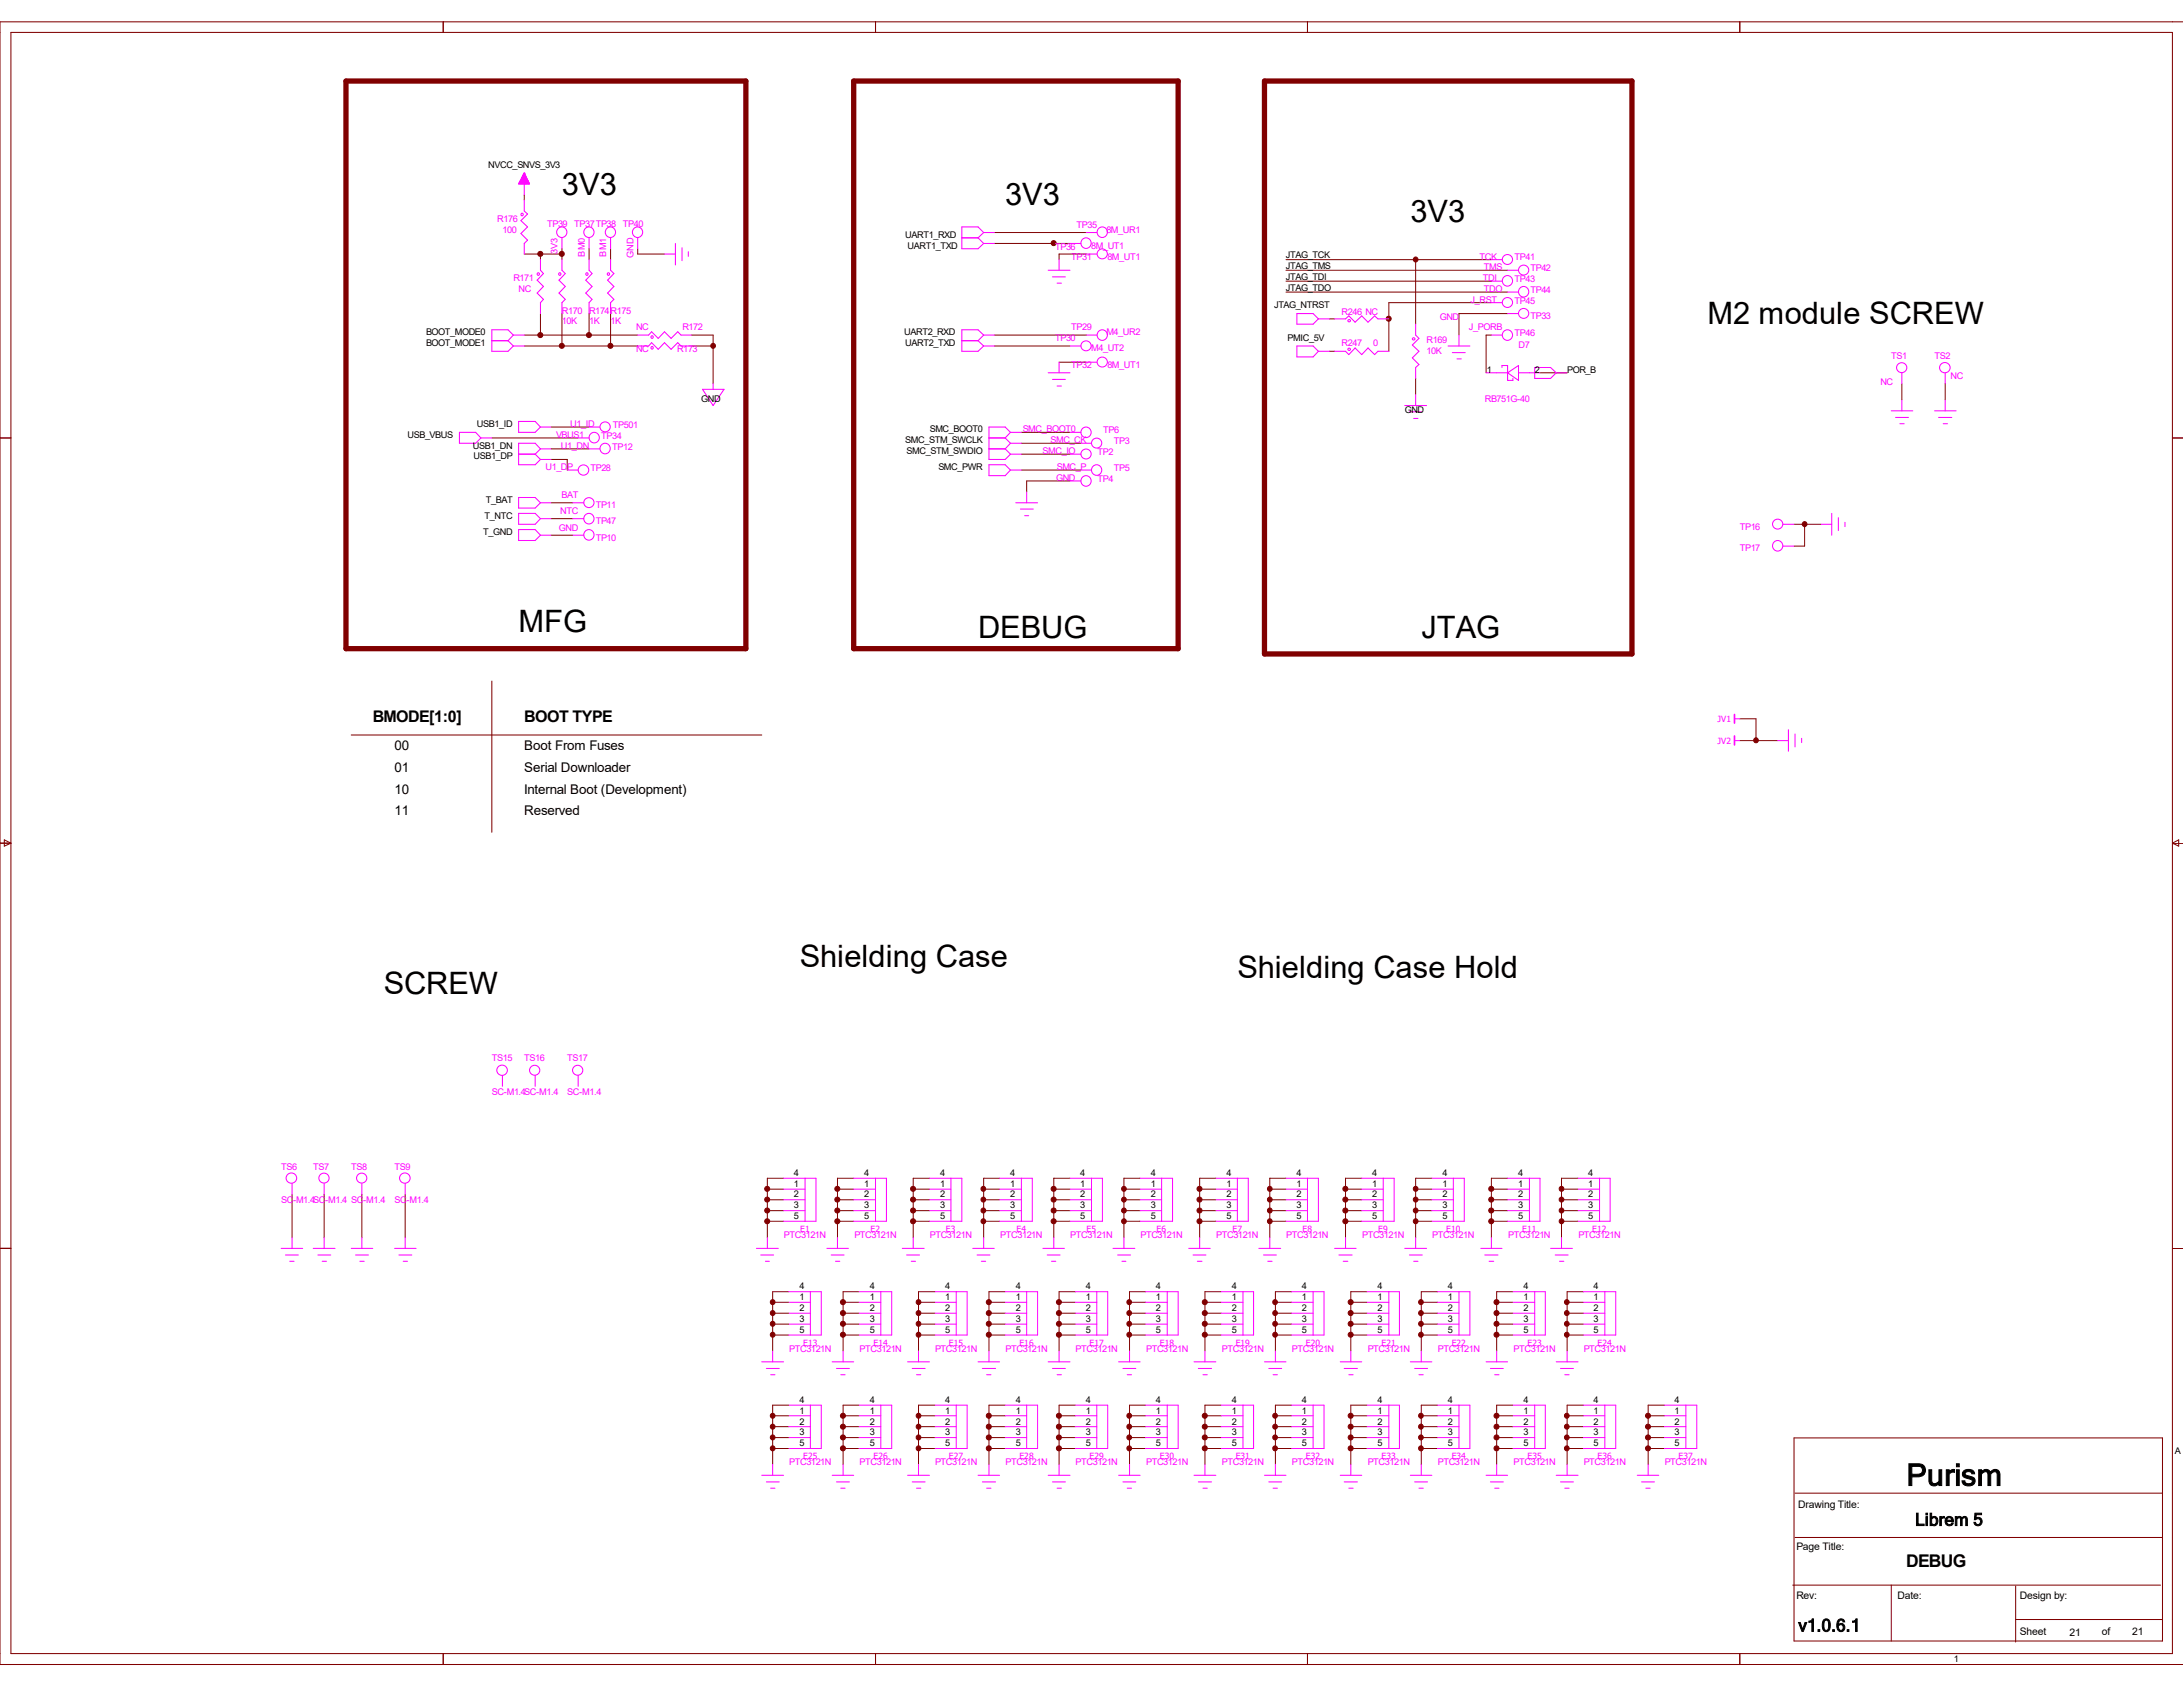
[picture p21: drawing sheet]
<svg xmlns="http://www.w3.org/2000/svg" width="279mm" height="216mm" viewBox="0 0 279 216" stroke-linecap="round" stroke-linejoin="round" font-family="sans-serif">
<defs><g id="words">
<g font-size="3.9">
<text x="71.9" y="24.9">3V3</text>
<text x="128.7" y="26.3">3V3</text>
<text x="180.5" y="28.4">3V3</text>
<text x="218.5" y="41.5">M2 module SCREW</text>
<text x="66.4" y="80.9">MFG</text>
<text x="125.2" y="81.6">DEBUG</text>
<text x="181.9" y="81.6">JTAG</text>
<text x="102.4" y="123.8">Shielding Case</text>
<text x="158.4" y="125.2">Shielding Case Hold</text>
<text x="49.1" y="127.3">SCREW</text>
<text x="244" y="190.1">Purism</text>
</g>
<g font-size="2.2">
<text x="245.1" y="195.2">Librem 5</text>
<text x="244" y="200.5">DEBUG</text>
<text x="230.2" y="208.8">v1.0.6.1</text>
</g>
<g font-size="2.1">
<text x="47.7" y="92.4">BMODE[1:0]</text>
<text x="67.1" y="92.4">BOOT TYPE</text>
</g>
<g font-size="1.7">
<text x="50.5" y="96">00</text>
<text x="50.5" y="98.8">01</text>
<text x="50.5" y="101.6">10</text>
<text x="67.1" y="96">Boot From Fuses</text>
<text x="67.1" y="98.8">Serial Downloader</text>
<text x="67.1" y="101.6">Internal Boot (Development)</text>
<text x="50.5" y="104.3">11</text>
<text x="67.1" y="104.3">Reserved</text>
</g>
<g font-size="1.3">
<text x="230.2" y="193">Drawing Title:</text>
<text x="229.9" y="198.4">Page Title:</text>
<text x="229.9" y="204.6">Rev:</text>
<text x="242.9" y="204.6">Date:</text>
<text x="258.5" y="209.2">Sheet</text>
<text x="258.5" y="204.6">Design by:</text>
<text x="264.9" y="209.3">21</text>
<text x="269" y="209.2">of</text>
<text x="272.9" y="209.2">21</text>
</g>
<g font-size="1.2">
<text x="62.5" y="21.5">NVCC_SNVS_3V3</text>
<text x="115.9" y="30.4">UART1_RXD</text>
<text x="116.2" y="31.8">UART1_TXD</text>
<text x="164.6" y="33.1">JTAG_TCK</text>
<text x="164.6" y="34.5">JTAG_TMS</text>
<text x="164.6" y="35.9">JTAG_TDI</text>
<text x="163.1" y="39.5">JTAG_NTRST</text>
<text x="164.6" y="37.2">JTAG_TDO</text>
<text x="54.5" y="42.9">BOOT_MODE0</text>
<text x="54.5" y="44.3">BOOT_MODE1</text>
<text x="115.7" y="42.9">UART2_RXD</text>
<text x="115.9" y="44.3">UART2_TXD</text>
<text x="164.8" y="43.6">PMIC_5V</text>
<text x="190.3" y="47.7">1</text>
<text x="196.4" y="47.7">2</text>
<text x="200.6" y="47.7">POR_B</text>
<text x="89.7" y="51.5">GND</text>
<text x="179.8" y="52.9">GND</text>
<text x="52.2" y="56">USB_VBUS</text>
<text x="60.5" y="57.4">USB1_DN</text>
<text x="60.6" y="58.8">USB1_DP</text>
<text x="61" y="54.7">USB1_ID</text>
<text x="115.9" y="56.7">SMC_STM_SWCLK</text>
<text x="116" y="58.1">SMC_STM_SWDIO</text>
<text x="119" y="55.3">SMC_BOOT0</text>
<text x="62.2" y="64.3">T_BAT</text>
<text x="120.1" y="60.2">SMC_PWR</text>
<text x="61.8" y="68.5">T_GND</text>
<text x="62" y="66.4">T_NTC</text>
<text x="101.6" y="151.9">1</text>
<text x="101.6" y="153.2">2</text>
<text x="101.6" y="154.6">3</text>
<text x="101.6" y="150.5">4</text>
<text x="110.6" y="151.9">1</text>
<text x="110.6" y="153.2">2</text>
<text x="110.6" y="154.6">3</text>
<text x="110.6" y="150.5">4</text>
<text x="120.3" y="151.9">1</text>
<text x="120.3" y="153.2">2</text>
<text x="120.3" y="154.6">3</text>
<text x="120.3" y="150.5">4</text>
<text x="129.3" y="151.9">1</text>
<text x="129.3" y="153.2">2</text>
<text x="129.3" y="154.6">3</text>
<text x="129.3" y="150.5">4</text>
<text x="138.3" y="151.9">1</text>
<text x="138.3" y="153.2">2</text>
<text x="138.3" y="154.6">3</text>
<text x="138.3" y="150.5">4</text>
<text x="147.3" y="151.9">1</text>
<text x="147.3" y="153.2">2</text>
<text x="147.3" y="154.6">3</text>
<text x="147.3" y="150.5">4</text>
<text x="157" y="151.9">1</text>
<text x="157" y="153.2">2</text>
<text x="157" y="154.6">3</text>
<text x="157" y="150.5">4</text>
<text x="165.9" y="151.9">1</text>
<text x="165.9" y="153.2">2</text>
<text x="165.9" y="154.6">3</text>
<text x="165.9" y="150.5">4</text>
<text x="175.6" y="151.9">1</text>
<text x="175.6" y="153.2">2</text>
<text x="175.6" y="154.6">3</text>
<text x="175.6" y="150.5">4</text>
<text x="184.6" y="151.9">1</text>
<text x="184.6" y="153.2">2</text>
<text x="184.6" y="154.6">3</text>
<text x="184.6" y="150.5">4</text>
<text x="194.3" y="151.9">1</text>
<text x="194.3" y="153.2">2</text>
<text x="194.3" y="154.6">3</text>
<text x="194.3" y="150.5">4</text>
<text x="203.3" y="151.9">1</text>
<text x="203.3" y="153.2">2</text>
<text x="203.3" y="154.6">3</text>
<text x="203.3" y="150.5">4</text>
<text x="101.6" y="156">5</text>
<text x="110.6" y="156">5</text>
<text x="120.3" y="156">5</text>
<text x="129.3" y="156">5</text>
<text x="138.3" y="156">5</text>
<text x="147.3" y="156">5</text>
<text x="157" y="156">5</text>
<text x="165.9" y="156">5</text>
<text x="175.6" y="156">5</text>
<text x="184.6" y="156">5</text>
<text x="194.3" y="156">5</text>
<text x="203.3" y="156">5</text>
<text x="102.3" y="166.4">1</text>
<text x="102.3" y="167.8">2</text>
<text x="102.3" y="165">4</text>
<text x="111.3" y="166.4">1</text>
<text x="111.3" y="167.8">2</text>
<text x="111.3" y="165">4</text>
<text x="121" y="166.4">1</text>
<text x="121" y="167.8">2</text>
<text x="121" y="165">4</text>
<text x="130" y="166.4">1</text>
<text x="130" y="167.8">2</text>
<text x="130" y="165">4</text>
<text x="139" y="166.4">1</text>
<text x="139" y="167.8">2</text>
<text x="139" y="165">4</text>
<text x="148" y="166.4">1</text>
<text x="148" y="167.8">2</text>
<text x="148" y="165">4</text>
<text x="157.6" y="166.4">1</text>
<text x="157.6" y="167.8">2</text>
<text x="157.6" y="165">4</text>
<text x="166.6" y="166.4">1</text>
<text x="166.6" y="167.8">2</text>
<text x="166.6" y="165">4</text>
<text x="176.3" y="166.4">1</text>
<text x="176.3" y="167.8">2</text>
<text x="176.3" y="165">4</text>
<text x="185.3" y="166.4">1</text>
<text x="185.3" y="167.8">2</text>
<text x="185.3" y="165">4</text>
<text x="195" y="166.4">1</text>
<text x="195" y="167.8">2</text>
<text x="195" y="165">4</text>
<text x="204" y="166.4">1</text>
<text x="204" y="167.8">2</text>
<text x="204" y="165">4</text>
<text x="102.3" y="169.2">3</text>
<text x="102.3" y="170.6">5</text>
<text x="111.3" y="169.2">3</text>
<text x="111.3" y="170.6">5</text>
<text x="121" y="169.2">3</text>
<text x="121" y="170.6">5</text>
<text x="130" y="169.2">3</text>
<text x="130" y="170.6">5</text>
<text x="139" y="169.2">3</text>
<text x="139" y="170.6">5</text>
<text x="148" y="169.2">3</text>
<text x="148" y="170.6">5</text>
<text x="157.6" y="169.2">3</text>
<text x="157.6" y="170.6">5</text>
<text x="166.6" y="169.2">3</text>
<text x="166.6" y="170.6">5</text>
<text x="176.3" y="169.2">3</text>
<text x="176.3" y="170.6">5</text>
<text x="185.3" y="169.2">3</text>
<text x="185.3" y="170.6">5</text>
<text x="195" y="169.2">3</text>
<text x="195" y="170.6">5</text>
<text x="204" y="169.2">3</text>
<text x="204" y="170.6">5</text>
<text x="102.3" y="179.5">4</text>
<text x="111.3" y="179.5">4</text>
<text x="121" y="179.5">4</text>
<text x="130" y="179.5">4</text>
<text x="139" y="179.5">4</text>
<text x="148" y="179.5">4</text>
<text x="157.6" y="179.5">4</text>
<text x="166.6" y="179.5">4</text>
<text x="176.3" y="179.5">4</text>
<text x="185.3" y="179.5">4</text>
<text x="195" y="179.5">4</text>
<text x="204" y="179.5">4</text>
<text x="214.3" y="179.5">4</text>
<text x="102.3" y="180.9">1</text>
<text x="102.3" y="182.3">2</text>
<text x="102.3" y="183.7">3</text>
<text x="102.3" y="185.1">5</text>
<text x="111.3" y="180.9">1</text>
<text x="111.3" y="182.3">2</text>
<text x="111.3" y="183.7">3</text>
<text x="111.3" y="185.1">5</text>
<text x="121" y="180.9">1</text>
<text x="121" y="182.3">2</text>
<text x="121" y="183.7">3</text>
<text x="121" y="185.1">5</text>
<text x="130" y="180.9">1</text>
<text x="130" y="182.3">2</text>
<text x="130" y="183.7">3</text>
<text x="130" y="185.1">5</text>
<text x="139" y="180.9">1</text>
<text x="139" y="182.3">2</text>
<text x="139" y="183.7">3</text>
<text x="139" y="185.1">5</text>
<text x="148" y="180.9">1</text>
<text x="148" y="182.3">2</text>
<text x="148" y="183.7">3</text>
<text x="148" y="185.1">5</text>
<text x="157.6" y="180.9">1</text>
<text x="157.6" y="182.3">2</text>
<text x="157.6" y="183.7">3</text>
<text x="157.6" y="185.1">5</text>
<text x="166.6" y="180.9">1</text>
<text x="166.6" y="182.3">2</text>
<text x="166.6" y="183.7">3</text>
<text x="166.6" y="185.1">5</text>
<text x="176.3" y="180.9">1</text>
<text x="176.3" y="182.3">2</text>
<text x="176.3" y="183.7">3</text>
<text x="176.3" y="185.1">5</text>
<text x="185.3" y="180.9">1</text>
<text x="185.3" y="182.3">2</text>
<text x="185.3" y="183.7">3</text>
<text x="185.3" y="185.1">5</text>
<text x="195" y="180.9">1</text>
<text x="195" y="182.3">2</text>
<text x="195" y="183.7">3</text>
<text x="195" y="185.1">5</text>
<text x="204" y="180.9">1</text>
<text x="204" y="182.3">2</text>
<text x="204" y="183.7">3</text>
<text x="204" y="185.1">5</text>
<text x="214.3" y="180.9">1</text>
<text x="214.3" y="182.3">2</text>
<text x="214.3" y="183.7">3</text>
<text x="214.3" y="185.1">5</text>
<text x="278.3" y="186.1">A</text>
<text x="250.1" y="212.7">1</text>
</g>
<g font-size="1.2" fill="#f0f">
<text x="63.6" y="28.4">R176</text>
<text x="64.3" y="29.8">100</text>
<text x="70" y="29">TP39</text>
<text x="73.5" y="29">TP37TP38</text>
<text x="79.7" y="29">TP40</text>
<text x="137.8" y="29.2">TP35</text>
<text x="141.6" y="29.8">8M_UR1</text>
<text x="65.7" y="36">R171</text>
<text x="71.4" y="32.5" transform="rotate(-90 71.4 32.5)">3V3</text>
<text x="74.8" y="32.9" transform="rotate(-90 74.8 32.9)">BM0</text>
<text x="77.6" y="32.9" transform="rotate(-90 77.6 32.9)">BM1</text>
<text x="81.1" y="33.1" transform="rotate(-90 81.1 33.1)">GND</text>
<text x="135" y="32">TP36</text>
<text x="137.1" y="33.3">TP31</text>
<text x="139.7" y="31.8">8M_UT1</text>
<text x="141.7" y="33.2">8M_UT1</text>
<text x="189.4" y="33.2">TCK</text>
<text x="189.8" y="36">TDI</text>
<text x="189.9" y="34.6">TMS</text>
<text x="193.8" y="33.3">TP41</text>
<text x="195.9" y="34.7">TP42</text>
<text x="66.4" y="37.4">NC</text>
<text x="71.9" y="40.1">R170</text>
<text x="71.9" y="41.5">10K</text>
<text x="75.4" y="40.1">R174</text>
<text x="75.4" y="41.5">1K</text>
<text x="78.1" y="40.1">R175</text>
<text x="78.1" y="41.5">1K</text>
<text x="171.7" y="40.3">R246 NC</text>
<text x="184.3" y="40.9">GND</text>
<text x="188.2" y="38.7">J_RST</text>
<text x="189.9" y="37.4">TDO</text>
<text x="193.8" y="36.1">TP43</text>
<text x="193.8" y="38.9">TP45</text>
<text x="195.9" y="37.5">TP44</text>
<text x="195.9" y="40.8">TP33</text>
<text x="81.4" y="45.1">NC</text>
<text x="81.4" y="42.3">NC</text>
<text x="86.7" y="45.1">R173</text>
<text x="87.3" y="42.3">R172</text>
<text x="135" y="43.7">TP30</text>
<text x="137.1" y="42.3">TP29</text>
<text x="137.1" y="47.2">TP32</text>
<text x="139.7" y="45">M4_UT2</text>
<text x="141.6" y="42.9">M4_UR2</text>
<text x="141.7" y="47">8M_UT1</text>
<text x="171.7" y="44.3">R247</text>
<text x="175.8" y="44.3">0</text>
<text x="182.6" y="43.9">R169</text>
<text x="182.6" y="45.3">10K</text>
<text x="188" y="42.2">J_PORB</text>
<text x="193.8" y="43">TP46</text>
<text x="194.4" y="44.5">D7</text>
<text x="242.1" y="45.9">TS1</text>
<text x="247.6" y="45.9">TS2</text>
<text x="190" y="51.5">RB751G-40</text>
<text x="240.7" y="49.2">NC</text>
<text x="249.6" y="48.5">NC</text>
<text x="71.2" y="56">VBUS1</text>
<text x="71.8" y="57.4">U1_DN</text>
<text x="73" y="54.7">U1_ID</text>
<text x="77" y="56.1">TP34</text>
<text x="78.4" y="57.5">TP12</text>
<text x="78.4" y="54.7">TP501</text>
<text x="130.9" y="55.3">SMC_BOOT0</text>
<text x="133.4" y="58.1">SMC_IO</text>
<text x="134.5" y="56.7">SMC_CK</text>
<text x="140.5" y="58.3">TP2</text>
<text x="141.2" y="55.5">TP6</text>
<text x="142.6" y="56.9">TP3</text>
<text x="69.8" y="60.2">U1_DP</text>
<text x="71.7" y="65.8">NTC</text>
<text x="71.9" y="63.8">BAT</text>
<text x="75.6" y="60.3">TP28</text>
<text x="76.2" y="65">TP11</text>
<text x="135.2" y="61.6">GND</text>
<text x="135.3" y="60.2">SMC_P</text>
<text x="140.5" y="61.7">TP4</text>
<text x="142.6" y="60.3">TP5</text>
<text x="71.5" y="67.9">GND</text>
<text x="76.2" y="69.2">TP10</text>
<text x="76.2" y="67.1">TP47</text>
<text x="222.7" y="67.8">TP16</text>
<text x="222.7" y="70.6">TP17</text>
<text x="62.9" y="135.8">TS15</text>
<text x="67.1" y="135.8">TS16</text>
<text x="72.6" y="135.8">TS17</text>
<text x="62.9" y="140.1">SC-M1.4SC-M1.4</text>
<text x="72.6" y="140.1">SC-M1.4</text>
<text x="36" y="149.7">TS6</text>
<text x="40.1" y="149.7">TS7</text>
<text x="45" y="149.7">TS8</text>
<text x="50.5" y="149.7">TS9</text>
<text x="36" y="153.9">SC-M1.4SC-M1.4 SC-M1.4</text>
<text x="50.5" y="153.9">SC-M1.4</text>
<text x="100.3" y="158.5">PTC3121N</text>
<text x="109.3" y="158.5">PTC3121N</text>
<text x="119" y="158.5">PTC3121N</text>
<text x="128" y="158.5">PTC3121N</text>
<text x="137" y="158.5">PTC3121N</text>
<text x="146" y="158.5">PTC3121N</text>
<text x="155.7" y="158.5">PTC3121N</text>
<text x="164.6" y="158.5">PTC3121N</text>
<text x="174.3" y="158.5">PTC3121N</text>
<text x="183.3" y="158.5">PTC3121N</text>
<text x="193" y="158.5">PTC3121N</text>
<text x="202" y="158.5">PTC3121N</text>
<text x="101" y="173">PTC3121N</text>
<text x="110" y="173">PTC3121N</text>
<text x="119.7" y="173">PTC3121N</text>
<text x="128.7" y="173">PTC3121N</text>
<text x="137.7" y="173">PTC3121N</text>
<text x="146.7" y="173">PTC3121N</text>
<text x="156.4" y="173">PTC3121N</text>
<text x="165.4" y="173">PTC3121N</text>
<text x="175" y="173">PTC3121N</text>
<text x="184" y="173">PTC3121N</text>
<text x="193.7" y="173">PTC3121N</text>
<text x="202.7" y="173">PTC3121N</text>
<text x="101" y="187.5">PTC3121N</text>
<text x="110" y="187.5">PTC3121N</text>
<text x="119.7" y="187.5">PTC3121N</text>
<text x="128.7" y="187.5">PTC3121N</text>
<text x="137.7" y="187.5">PTC3121N</text>
<text x="146.7" y="187.5">PTC3121N</text>
<text x="156.4" y="187.5">PTC3121N</text>
<text x="165.4" y="187.5">PTC3121N</text>
<text x="175" y="187.5">PTC3121N</text>
<text x="184" y="187.5">PTC3121N</text>
<text x="193.7" y="187.5">PTC3121N</text>
<text x="202.7" y="187.5">PTC3121N</text>
<text x="213.1" y="187.5">PTC3121N</text>
</g>
<g font-size="1.1" fill="#f0f">
<text x="219.8" y="92.4">JV1</text>
<text x="219.8" y="95.2">JV2</text>
<text x="102.4" y="157.7">E1</text>
<text x="111.4" y="157.7">E2</text>
<text x="121.1" y="157.7">E3</text>
<text x="130.1" y="157.7">E4</text>
<text x="139.1" y="157.7">E5</text>
<text x="148" y="157.7">E6</text>
<text x="157.7" y="157.7">E7</text>
<text x="166.7" y="157.7">E8</text>
<text x="176.4" y="157.7">E9</text>
<text x="185.1" y="157.7">E10</text>
<text x="194.8" y="157.7">E11</text>
<text x="203.8" y="157.7">E12</text>
<text x="102.8" y="172.2">E13</text>
<text x="111.8" y="172.2">E14</text>
<text x="121.5" y="172.2">E15</text>
<text x="130.5" y="172.2">E16</text>
<text x="139.4" y="172.2">E17</text>
<text x="148.5" y="172.2">E18</text>
<text x="158.2" y="172.2">E19</text>
<text x="167.1" y="172.2">E20</text>
<text x="176.8" y="172.2">E21</text>
<text x="185.8" y="172.2">E22</text>
<text x="195.5" y="172.2">E23</text>
<text x="204.5" y="172.2">E24</text>
<text x="102.8" y="186.7">E25</text>
<text x="111.8" y="186.7">E26</text>
<text x="121.5" y="186.7">E27</text>
<text x="130.5" y="186.7">E28</text>
<text x="139.4" y="186.7">E29</text>
<text x="148.5" y="186.7">E30</text>
<text x="158.2" y="186.7">E31</text>
<text x="167.1" y="186.7">E32</text>
<text x="176.8" y="186.7">E33</text>
<text x="185.8" y="186.7">E34</text>
<text x="195.5" y="186.7">E35</text>
<text x="204.5" y="186.7">E36</text>
<text x="214.8" y="186.7">E37</text>
</g>
</g></defs>
<path d="M44.3 10.4h51.2v72.6h-51.2zM109.3 10.4h41.5v72.6h-41.5zM161.8 10.4h47.1v73.3h-47.1z" fill="none" stroke="#800000" stroke-width=".68"/>
<g fill="none" stroke="#800000" stroke-width=".13">
<path d="M1.4 4.1h276.6v207.5h-276.6zM56.7 2.8v1.3M112.1 2.8v1.3M167.3 2.8v1.3M222.7 2.8v1.3M279.4 2.8h-279.4v210.2h279.4M67.1 32.5h4.8M67.1 24.9v.7M69.2 32.5v.7M71.9 31.8v1.4M75.4 31.8v1.4M78.1 31.8v1.4"/>
<path d="M81.6 31.8v.7h3.4M127.3 31.2h9.6M127.3 29.8h11.7M134.9 31.2h.1M139 32.5h-3.4v.7M164.6 33.2h26.3M164.6 34.6h28.4M164.6 36h26.3M164.6 37.4h28.4M181.2 33.2v8.3M190.9 38.7h-13.1v6.3M0 56h1.4"/>
<path d="M62.9 56h11.1M67.1 42.9h14.5M67.1 44.3h14.5M69.2 40.1v2.8M70.5 57.4h4.9M70.5 58.8h2.1v1.4M70.5 54.7h4.9M71.9 40.1v4.2M75.4 40.1v2.8M78.1 40.1v4.2M88.5 42.9h2.8v6.2M88.5 44.3h2.8"/>
<path d="M127.3 42.9h11.7M127.3 44.3h9.6M130.7 56.7h7.6M130.7 58.1h6.2M130.7 55.3h6.2M135.6 46.4h3.4M170.1 40.8h.7M170.1 45h.7M177.8 40.8h.1M181.2 48.4v2.1M190.9 42.9h-.7v4.8M193 40.1h-6.3v2.8"/>
<path d="M197.1 47.7h3.5M243.4 49.1v2.1M249 49.1v2.1M278 56h1.4M70.5 64.3h2.8M70.5 66.4h2.8M70.5 68.5h2.8M130.7 60.2h7.6M136.9 61.6h-5.5v1.3M229.6 67.1h3.5M231 67.1h.1M231 67.1v2.8h-1.4"/>
<path d="M45 94.1h52.5M62.9 87.2v19.3M222.7 94.8h4.8M222.7 92h2v2.8M0 107.9h1.4M.6 107.5l.8 .4-.8 .4zM278 107.9h1.4M278 107.9l.8-.4v.8zM0 159.8h1.4M37.4 152.9v5.5M41.5 152.9v5.5M46.3 152.9v5.5"/>
<path d="M51.9 152.9v5.5M98.2 152.2h2.1M98.2 153.5h2.1M98.2 154.9h2.1M98.2 156.3h2.1M100.3 150.8h-2.1v7.6M107.2 152.2h2.1M107.2 153.5h2.1M107.2 154.9h2.1M107.2 156.3h2.1M109.3 150.8h-2.1v7.6M116.9 152.2h2.1"/>
<path d="M116.9 153.5h2.1M116.9 154.9h2.1M116.9 156.3h2.1M119 150.8h-2.1v7.6M125.9 152.2h2M125.9 153.5h2M125.9 154.9h2M125.9 156.3h2M127.9 150.8h-2v7.6M134.9 152.2h2M134.9 153.5h2M134.9 154.9h2"/>
<path d="M134.9 156.3h2M136.9 150.8h-2v7.6M143.8 152.2h2.1M143.8 153.5h2.1M143.8 154.9h2.1M143.8 156.3h2.1M145.9 150.8h-2.1v7.6M153.5 152.2h2.1M153.5 153.5h2.1M153.5 154.9h2.1M153.5 156.3h2.1M155.6 150.8h-2.1v7.6"/>
<path d="M162.5 152.2h2.1M162.5 153.5h2.1M162.5 154.9h2.1M162.5 156.3h2.1M164.6 150.8h-2.1v7.6M172.2 152.2h2.1M172.2 153.5h2.1M172.2 154.9h2.1M172.2 156.3h2.1M174.3 150.8h-2.1v7.6M181.2 152.2h2.1M181.2 153.5h2.1"/>
<path d="M181.2 154.9h2.1M181.2 156.3h2.1M183.3 150.8h-2.1v7.6M190.9 152.2h2.1M190.9 153.5h2.1M190.9 154.9h2.1M190.9 156.3h2.1M193 150.8h-2.1v7.6M199.9 152.2h2.1M199.9 153.5h2.1M199.9 154.9h2.1M199.9 156.3h2.1"/>
<path d="M202 150.8h-2.1v7.6M278 159.8h1.4M98.9 166.7h2.1M98.9 168.1h2.1M98.9 169.5h2.1M98.9 170.9h2.1M101 165.3h-2.1v7.6M101 179.8h-2.1v7.6M107.9 166.7h2M107.9 168.1h2M107.9 169.5h2M107.9 170.9h2"/>
<path d="M109.9 165.3h-2v7.6M109.9 179.8h-2v7.6M117.6 166.7h2.1M117.6 168.1h2.1M117.6 169.5h2.1M117.6 170.9h2.1M119.7 165.3h-2.1v7.6M119.7 179.8h-2.1v7.6M126.6 166.7h2.1M126.6 168.1h2.1M126.6 169.5h2.1M126.6 170.9h2.1"/>
<path d="M128.7 165.3h-2.1v7.6M128.7 179.8h-2.1v7.6M135.6 166.7h2M135.6 168.1h2M135.6 169.5h2M135.6 170.9h2M137.6 165.3h-2v7.6M137.6 179.8h-2v7.6M144.6 166.7h2M144.6 168.1h2M144.6 169.5h2M144.6 170.9h2"/>
<path d="M146.6 165.3h-2v7.6M146.6 179.8h-2v7.6M154.2 166.7h2.1M154.2 168.1h2.1M154.2 169.5h2.1M154.2 170.9h2.1M156.3 165.3h-2.1v7.6M156.3 179.8h-2.1v7.6M163.2 166.7h2.1M163.2 168.1h2.1M163.2 169.5h2.1M163.2 170.9h2.1"/>
<path d="M165.3 165.3h-2.1v7.6M165.3 179.8h-2.1v7.6M172.9 166.7h2.1M172.9 168.1h2.1M172.9 169.5h2.1M172.9 170.9h2.1M175 165.3h-2.1v7.6M175 179.8h-2.1v7.6M181.9 166.7h2.1M181.9 168.1h2.1M181.9 169.5h2.1M181.9 170.9h2.1"/>
<path d="M184 165.3h-2.1v7.6M184 179.8h-2.1v7.6M191.6 166.7h2M191.6 168.1h2M191.6 169.5h2M191.6 170.9h2M193.6 165.3h-2v7.6M193.6 179.8h-2v7.6M200.6 166.7h2M200.6 168.1h2M200.6 169.5h2M200.6 170.9h2"/>
<path d="M202.6 165.3h-2v7.6M202.6 179.8h-2v7.6M213 179.8h-2.1v7.6M98.9 181.2h2.1M98.9 182.6h2.1M98.9 184h2.1M98.9 185.4h2.1M107.9 181.2h2M107.9 182.6h2M107.9 184h2M107.9 185.4h2M117.6 181.2h2.1"/>
<path d="M117.6 182.6h2.1M117.6 184h2.1M117.6 185.4h2.1M126.6 181.2h2.1M126.6 182.6h2.1M126.6 184h2.1M126.6 185.4h2.1M135.6 181.2h2M135.6 182.6h2M135.6 184h2M135.6 185.4h2M144.6 181.2h2"/>
<path d="M144.6 182.6h2M144.6 184h2M144.6 185.4h2M154.2 181.2h2.1M154.2 182.6h2.1M154.2 184h2.1M154.2 185.4h2.1M163.2 181.2h2.1M163.2 182.6h2.1M163.2 184h2.1M163.2 185.4h2.1M172.9 181.2h2.1"/>
<path d="M172.9 182.6h2.1M172.9 184h2.1M172.9 185.4h2.1M181.9 181.2h2.1M181.9 182.6h2.1M181.9 184h2.1M181.9 185.4h2.1M191.6 181.2h2M191.6 182.6h2M191.6 184h2M191.6 185.4h2M200.6 181.2h2"/>
<path d="M200.6 182.6h2M200.6 184h2M200.6 185.4h2M210.9 181.2h2.1M210.9 182.6h2.1M210.9 184h2.1M210.9 185.4h2.1M229.6 184h47.2v26h-47.2zM229.7 196.8h47.1M229.7 191.1h47.1M56.7 211.6v1.4M112.1 211.6v1.4"/>
<path d="M167.3 211.6v1.4M222.7 211.6v1.4M229.4 202.9h47.1M242.1 202.9v7.1M258 207.3h18.8M258 203v7.1"/>
</g>
<g fill="#800000" stroke="#800000" stroke-width=".13">
<circle cx="134.9" cy="31.1" r=".32"/>
<circle cx="69.2" cy="42.9" r=".32"/>
<circle cx="71.9" cy="44.3" r=".32"/>
<circle cx="91.3" cy="44.3" r=".31"/>
<circle cx="78.1" cy="44.3" r=".32"/>
<circle cx="75.4" cy="42.9" r=".32"/>
<circle cx="71.9" cy="32.5" r=".32"/>
<circle cx="69.2" cy="32.5" r=".32"/>
<circle cx="181.2" cy="33.2" r=".31"/>
<circle cx="98.2" cy="152.1" r=".32"/>
<circle cx="98.2" cy="153.5" r=".32"/>
<circle cx="177.7" cy="40.8" r=".32"/>
<circle cx="231" cy="67.1" r=".31"/>
<circle cx="98.2" cy="154.9" r=".32"/>
<circle cx="98.2" cy="156.3" r=".32"/>
<circle cx="107.2" cy="152.1" r=".32"/>
<circle cx="107.2" cy="153.5" r=".32"/>
<circle cx="107.2" cy="154.9" r=".32"/>
<circle cx="107.2" cy="156.3" r=".32"/>
<circle cx="116.9" cy="152.1" r=".32"/>
<circle cx="116.9" cy="153.5" r=".32"/>
<circle cx="116.9" cy="154.9" r=".32"/>
<circle cx="116.9" cy="156.3" r=".32"/>
<circle cx="125.8" cy="152.1" r=".31"/>
<circle cx="125.8" cy="153.5" r=".31"/>
<circle cx="125.8" cy="154.9" r=".31"/>
<circle cx="125.8" cy="156.3" r=".31"/>
<circle cx="134.9" cy="152.1" r=".32"/>
<circle cx="134.9" cy="153.5" r=".32"/>
<circle cx="134.9" cy="154.9" r=".32"/>
<circle cx="134.9" cy="156.3" r=".32"/>
<circle cx="143.8" cy="152.1" r=".31"/>
<circle cx="143.8" cy="153.5" r=".31"/>
<circle cx="143.8" cy="154.9" r=".31"/>
<circle cx="143.8" cy="156.3" r=".31"/>
<circle cx="153.5" cy="152.1" r=".32"/>
<circle cx="153.5" cy="153.5" r=".32"/>
<circle cx="153.5" cy="154.9" r=".32"/>
<circle cx="153.5" cy="156.3" r=".32"/>
<circle cx="162.5" cy="152.1" r=".31"/>
<circle cx="162.5" cy="153.5" r=".31"/>
<circle cx="162.5" cy="154.9" r=".31"/>
<circle cx="162.5" cy="156.3" r=".31"/>
<circle cx="172.2" cy="152.1" r=".32"/>
<circle cx="172.2" cy="153.5" r=".32"/>
<circle cx="172.2" cy="154.9" r=".32"/>
<circle cx="172.2" cy="156.3" r=".32"/>
<circle cx="181.2" cy="152.1" r=".31"/>
<circle cx="181.2" cy="153.5" r=".31"/>
<circle cx="181.2" cy="154.9" r=".31"/>
<circle cx="181.2" cy="156.3" r=".31"/>
<circle cx="190.9" cy="152.1" r=".32"/>
<circle cx="190.9" cy="153.5" r=".32"/>
<circle cx="190.9" cy="154.9" r=".32"/>
<circle cx="190.9" cy="156.3" r=".32"/>
<circle cx="199.8" cy="152.1" r=".31"/>
<circle cx="199.8" cy="153.5" r=".31"/>
<circle cx="199.8" cy="154.9" r=".31"/>
<circle cx="199.8" cy="156.3" r=".31"/>
<circle cx="98.9" cy="166.6" r=".31"/>
<circle cx="98.9" cy="168" r=".31"/>
<circle cx="98.9" cy="169.4" r=".31"/>
<circle cx="98.9" cy="170.8" r=".31"/>
<circle cx="107.9" cy="166.6" r=".32"/>
<circle cx="107.9" cy="168" r=".32"/>
<circle cx="107.9" cy="169.4" r=".32"/>
<circle cx="107.9" cy="170.8" r=".32"/>
<circle cx="117.5" cy="166.6" r=".31"/>
<circle cx="117.5" cy="168" r=".31"/>
<circle cx="117.5" cy="169.4" r=".31"/>
<circle cx="117.5" cy="170.8" r=".31"/>
<circle cx="126.6" cy="166.6" r=".32"/>
<circle cx="126.6" cy="168" r=".32"/>
<circle cx="126.6" cy="169.4" r=".32"/>
<circle cx="126.6" cy="170.8" r=".32"/>
<circle cx="135.5" cy="166.6" r=".32"/>
<circle cx="135.5" cy="168" r=".32"/>
<circle cx="135.5" cy="169.4" r=".32"/>
<circle cx="135.5" cy="170.8" r=".32"/>
<circle cx="144.5" cy="166.6" r=".31"/>
<circle cx="144.5" cy="168" r=".31"/>
<circle cx="144.5" cy="169.4" r=".31"/>
<circle cx="144.5" cy="170.8" r=".31"/>
<circle cx="154.2" cy="166.6" r=".32"/>
<circle cx="154.2" cy="168" r=".32"/>
<circle cx="154.2" cy="169.4" r=".32"/>
<circle cx="154.2" cy="170.8" r=".32"/>
<circle cx="163.2" cy="166.6" r=".31"/>
<circle cx="163.2" cy="168" r=".31"/>
<circle cx="163.2" cy="169.4" r=".31"/>
<circle cx="163.2" cy="170.8" r=".31"/>
<circle cx="172.9" cy="166.6" r=".32"/>
<circle cx="172.9" cy="168" r=".32"/>
<circle cx="172.9" cy="169.4" r=".32"/>
<circle cx="172.9" cy="170.8" r=".32"/>
<circle cx="181.9" cy="166.6" r=".31"/>
<circle cx="181.9" cy="168" r=".31"/>
<circle cx="181.9" cy="169.4" r=".31"/>
<circle cx="181.9" cy="170.8" r=".31"/>
<circle cx="191.5" cy="166.6" r=".32"/>
<circle cx="191.5" cy="168" r=".32"/>
<circle cx="191.5" cy="169.4" r=".32"/>
<circle cx="191.5" cy="170.8" r=".32"/>
<circle cx="200.5" cy="166.6" r=".31"/>
<circle cx="200.5" cy="168" r=".31"/>
<circle cx="200.5" cy="169.4" r=".31"/>
<circle cx="200.5" cy="170.8" r=".31"/>
<circle cx="98.9" cy="181.2" r=".31"/>
<circle cx="98.9" cy="182.6" r=".31"/>
<circle cx="98.9" cy="184" r=".31"/>
<circle cx="98.9" cy="185.4" r=".31"/>
<circle cx="107.9" cy="181.2" r=".32"/>
<circle cx="107.9" cy="182.6" r=".32"/>
<circle cx="107.9" cy="184" r=".32"/>
<circle cx="107.9" cy="185.4" r=".32"/>
<circle cx="117.5" cy="181.2" r=".31"/>
<circle cx="117.5" cy="182.6" r=".31"/>
<circle cx="117.5" cy="184" r=".31"/>
<circle cx="117.5" cy="185.4" r=".31"/>
<circle cx="126.6" cy="181.2" r=".32"/>
<circle cx="126.6" cy="182.6" r=".32"/>
<circle cx="126.6" cy="184" r=".32"/>
<circle cx="126.6" cy="185.4" r=".32"/>
<circle cx="135.5" cy="181.2" r=".32"/>
<circle cx="135.5" cy="182.6" r=".32"/>
<circle cx="135.5" cy="184" r=".32"/>
<circle cx="135.5" cy="185.4" r=".32"/>
<circle cx="144.5" cy="181.2" r=".31"/>
<circle cx="144.5" cy="182.6" r=".31"/>
<circle cx="144.5" cy="184" r=".31"/>
<circle cx="144.5" cy="185.4" r=".31"/>
<circle cx="154.2" cy="181.2" r=".32"/>
<circle cx="154.2" cy="182.6" r=".32"/>
<circle cx="154.2" cy="184" r=".32"/>
<circle cx="154.2" cy="185.4" r=".32"/>
<circle cx="163.2" cy="181.2" r=".31"/>
<circle cx="163.2" cy="182.6" r=".31"/>
<circle cx="163.2" cy="184" r=".31"/>
<circle cx="163.2" cy="185.4" r=".31"/>
<circle cx="172.9" cy="181.2" r=".32"/>
<circle cx="172.9" cy="182.6" r=".32"/>
<circle cx="172.9" cy="184" r=".32"/>
<circle cx="172.9" cy="185.4" r=".32"/>
<circle cx="181.9" cy="181.2" r=".31"/>
<circle cx="181.9" cy="182.6" r=".31"/>
<circle cx="181.9" cy="184" r=".31"/>
<circle cx="181.9" cy="185.4" r=".31"/>
<circle cx="191.5" cy="181.2" r=".32"/>
<circle cx="191.5" cy="182.6" r=".32"/>
<circle cx="191.5" cy="184" r=".32"/>
<circle cx="191.5" cy="185.4" r=".32"/>
<circle cx="200.5" cy="181.2" r=".31"/>
<circle cx="200.5" cy="182.6" r=".31"/>
<circle cx="200.5" cy="184" r=".31"/>
<circle cx="200.5" cy="185.4" r=".31"/>
<circle cx="210.9" cy="181.2" r=".32"/>
<circle cx="210.9" cy="182.6" r=".32"/>
<circle cx="210.9" cy="184" r=".32"/>
<circle cx="210.9" cy="185.4" r=".32"/>
<circle cx="224.7" cy="94.7" r=".31"/>
</g>
<g fill="none" stroke="#f0f" stroke-width=".13">
<path d="M66.4 23.5h1.3M66.4 23.5h.1M66.5 23.5h1.2M66.5 23.4h1.2M66.5 23.3v.2M66.5 23.3h1.1M66.5 23.2v.3M66.6 23.2h1M66.6 23.2h1v.3M66.6 23.1v.4M66.6 23.1h1M66.6 23.1h.9"/>
<path d="M66.6 23v.5M66.7 23h.8v.5M66.7 22.9h.8M66.8 22.8h.6v.7M66.8 22.7h.6M66.8 22.6v.9M66.8 22.7h.6v.8M66.9 22.6h.4M66.9 22.5v1M66.9 22.5h.4M66.9 22.4v1.1M67 22.4h.2"/>
<path d="M67 22.4h.2v1.1M67 22.3v1.2M67 22.3h.1v1.2M67 22.2v1.3M67.1 22.2h.1M67.1 25.6v1.4l.4 .4-.8 .8 .8 .8-.8 .9 .8 .8-.4 .5v1.3M67.1 22.1v2.8M67.1 22.1l.7 1.4h-1.4zM67.3 22.5v1M67.3 22.6v.9M67.4 22.8h-.6v.7M67.4 22.9h-.7v.6"/>
<path d="M67.5 22.9v.6M67.6 23.2v.3M67.7 23.4v.1M69.2 33.2v1.4l.4 .4-.9 .9 .9 .8-.9 .8 .9 .8-.4 .4v1.4M71.9 33.2v1.4l.4 .4-.8 .9 .8 .8-.8 .8 .8 .8-.4 .4v1.4M71.9 30.4v1.4M75.4 30.4v1.4M75.4 33.2v1.4l.4 .4-.8 .9 .8 .8-.8 .8 .8 .8-.4 .4v1.4M78.1 30.4v1.4M78.1 33.2v1.4l.5 .4-.8 .9 .8 .8-.8 .8 .8 .8-.5 .4v1.4M81.6 30.4v1.4M85 32.5h1.4"/>
<path d="M86.4 31.2v2.7M87.3 31.7v1.7M88.1 32.2v.6M123.1 30.4h2.1M125.2 30.4l.7 .8M125.9 29.8h1.4M125.9 31.2h1.4M125.9 29.8l-.7-.8h-2.1v2.8h2.1l.7-.6M125.9 29.8l-.7 .6M134.2 34.6h2.7M134.7 35.4h1.7M135.3 36.2h.5"/>
<path d="M135.6 33.2v1.4M136.9 31.2h1.4M139 29.8h1.4M139 32.5h1.4M190.9 33.2h1.3M190.9 36h1.3M190.9 38.7h1.3M193 34.6h1.4M193 37.4h1.4M58.8 55.3h2.1l.7 .7-.7 .7h-2.1zM61.6 56h1.3M62.9 43.6h2.1"/>
<path d="M65 43.6l.7 .7M65.7 44.3h1.4M65.7 42.9h1.4M65.7 42.9l-.7-.7h-2.1v2.8h2.1l.7-.7M65.7 42.9l-.7 .7M66.4 58.1h2.1M66.4 53.9h2.1l.7 .8-.7 .6h-2.1zM68.5 58.1l.7 .7M69.2 57.4h1.3M69.2 54.7h1.3M69.2 57.4l-.7-.7h-2.1v2.8h2.1l.7-.7M69.2 57.4l-.7 .7"/>
<path d="M69.2 58.8h1.3M74 56h1.4M75.4 57.4h1.4M75.4 54.7h1.4M81.6 44.3h1.4l.4-.4 .8 .8 .8-.8 .9 .8 .8-.8 .5 .4h1.3M81.6 42.9h1.4l.4-.4 .8 .8 .8-.8 .9 .8 .8-.8 .5 .4h1.3M89.9 49.8h2.8l-1.4 2.1zM91.3 49.1v.7M123.1 43.6h2.1M125.2 43.6l.7 .7M125.9 44.3h1.4M125.9 42.9h1.4"/>
<path d="M125.9 42.9l-.7-.7h-2.1v2.8h2.1l.7-.7M125.9 42.9l-.7 .7M126.6 57.4h2.1M126.6 56h2.1M126.6 59.5h2.1l.6 .7-.6 .7h-2.1zM128.7 56l.6 .7M128.7 57.4l.6 .7M129.3 55.3l-.6-.6h-2.1v4.1h2.1l.6-.7M129.3 58.1h1.4M129.3 56.7h1.4M129.3 55.3h1.4M129.3 56.7l-.6 .7"/>
<path d="M129.3 55.3l-.6 .7M134.2 47.7h2.7M134.7 48.6h1.7M135.3 49.4h.5M135.6 46.4v1.3M136.9 44.3h1.4M136.9 58.1h1.4M136.9 55.3h1.4M138.3 56.7h1.4M139 42.9h1.4M139 46.4h1.4M166 44.3h2.1l.6 .7-.6 .7h-2.1z"/>
<path d="M166 40.1h2.1l.6 .7-.6 .7h-2.1zM168.7 40.8h1.4M168.7 45h1.4M170.8 40.8h1.4l.4-.4 .8 .8 .9-.8 .8 .8 .8-.8 .5 .4h1.4M170.8 45h1.4l.4 .4 .8-.9 .9 .9 .8-.9 .8 .9 .5-.4h1.4M172.6 40.9h.2v.2h-.2zM172.6 44.6h.2v.2h-.2zM179.8 51.9h2.8M180.4 52.7h1.6M180.8 43.3h.3v.2h-.3zM180.9 53.6h.6M181.2 41.5v1.4l.4 .4-.8 .9 .8 .8-.8 .8 .8 .9-.4 .3v1.4"/>
<path d="M181.2 50.5v1.4M185.3 44.3h2.8M185.9 45.1h1.6M186.5 45.9h.5M186.7 42.9v1.4M190.2 47.7h2.8M190.9 42.9h1.3M192.2 47v-.2h.8v1.9h.6v-.3M193 47.7h.1M193 47.7l1.4-.9v1.9zM193 40.1h1.4M194.4 47.7h2.7"/>
<path d="M196.4 47h2.1l.7 .7-.7 .7h-2.1zM199.2 47.7h1.4M242.1 52.6h2.7M242.6 53.4h1.7M243.2 54.2h.5M243.4 47.7v1.4M243.4 51.2v1.4M247.6 52.6h2.8M248.1 53.4h1.7M248.7 54.2h.6M249 47.7v1.4M249 51.2v1.4"/>
<path d="M66.4 65.7h2.1l.7 .7-.7 .7h-2.1zM66.4 63.7h2.1l.7 .6-.7 .7h-2.1zM66.4 67.8h2.1l.7 .7-.7 .7h-2.1zM69.2 68.5h1.3M69.2 64.3h1.3M69.2 66.4h1.3M72.6 60.2h1.4M73.3 68.5h1.4M73.3 64.3h1.4M73.3 66.4h1.4M129.3 60.2h1.4M130 64.3h2.8"/>
<path d="M130.6 65.2h1.6M131.1 66h.6M131.4 62.9v1.4M136.9 61.6h1.4M138.3 60.2h1.4M228.2 67.1h1.4M228.2 69.9h1.4M233.1 67.1h1.3M234.4 65.7v2.8M235.3 66.3v1.6M236.1 66.8v.6M222 92h.7"/>
<path d="M222 94.8h.7M227.5 94.8h1.4M228.9 93.4v2.7M229.7 93.9v1.7M230.6 94.5v.5M64.3 137.6v1.4M68.5 137.6v1.4M74 137.6v1.4M36 159.8h2.7M37.4 151.5v1.4M37.4 158.4v1.4M40.1 159.8h2.8"/>
<path d="M41.5 151.5v1.4M41.5 158.4v1.4M45 159.8h2.7M46.3 151.5v1.4M46.3 158.4v1.4M50.5 159.8h2.8M51.9 151.5v1.4M51.9 158.4v1.4M96.8 159.8h2.8M98.2 158.4v1.4M100.3 150.8h4.1v5.5h-4.1M100.3 152.2h2.7"/>
<path d="M100.3 153.5h2.7M100.3 154.9h2.7M103 150.8v5.5M105.8 159.8h2.8M107.2 158.4v1.4M109.3 150.8h4.2v5.5h-4.2M109.3 152.2h2.8M109.3 153.5h2.8M109.3 154.9h2.8M112.1 150.8v5.5M115.5 159.8h2.8M116.9 158.4v1.4"/>
<path d="M119 150.8h4.1v5.5h-4.1M119 152.2h2.7M119 153.5h2.7M119 154.9h2.7M121.7 150.8v5.5M124.5 159.8h2.8M125.9 158.4v1.4M127.9 150.8h4.2v5.5h-4.2M127.9 152.2h2.8M127.9 153.5h2.8M127.9 154.9h2.8M130.7 150.8v5.5"/>
<path d="M133.5 159.8h2.7M134.9 158.4v1.4M136.9 150.8h4.2v5.5h-4.2M136.9 152.2h2.8M136.9 153.5h2.8M136.9 154.9h2.8M139.7 150.8v5.5M142.5 159.8h2.7M143.8 158.4v1.4M145.9 150.8h4.2v5.5h-4.2M145.9 152.2h2.8M145.9 153.5h2.8"/>
<path d="M145.9 154.9h2.8M148.7 150.8v5.5M152.1 159.8h2.8M153.5 158.4v1.4M155.6 150.8h4.2v5.5h-4.2M155.6 152.2h2.8M155.6 153.5h2.8M155.6 154.9h2.8M158.4 150.8v5.5M161.1 159.8h2.8M162.5 158.4v1.4M164.6 150.8h4.1v5.5h-4.1"/>
<path d="M164.6 152.2h2.7M164.6 153.5h2.7M164.6 154.9h2.7M167.3 150.8v5.5M170.8 159.8h2.8M172.2 158.4v1.4M174.3 150.8h4.1v5.5h-4.1M174.3 152.2h2.7M174.3 153.5h2.7M174.3 154.9h2.7M177 150.8v5.5M179.8 159.8h2.8"/>
<path d="M181.2 158.4v1.4M183.3 150.8h4.1v5.5h-4.1M183.3 152.2h2.7M183.3 153.5h2.7M183.3 154.9h2.7M186 150.8v5.5M189.5 159.8h2.7M190.9 158.4v1.4M193 150.8h4.1v5.5h-4.1M193 152.2h2.7M193 153.5h2.7M193 154.9h2.7"/>
<path d="M195.7 150.8v5.5M198.5 159.8h2.8M199.9 158.4v1.4M202 150.8h4.1v5.5h-4.1M202 152.2h2.7M202 153.5h2.7M202 154.9h2.7M204.7 150.8v5.5M36.5 160.6h1.7M37.1 161.4h.5M40.7 160.6h1.6M41.2 161.4h.6"/>
<path d="M45.5 160.6h1.7M46.1 161.4h.5M51.1 160.6h1.6M51.6 161.4h.6M97.4 160.6h1.6M97.5 174.3h2.8M98 161.4h.5M98.1 175.1h1.6M98.6 175.9h.6M98.9 172.9v1.4M101 165.3h4.1v5.6h-4.1M101 179.8h4.1v5.6h-4.1"/>
<path d="M101 166.7h2.7M101 168.1h2.7M101 169.5h2.7M103.7 165.3v5.6M103.7 179.8v5.6M106.4 160.6h1.6M106.5 174.3h2.8M106.9 161.4h.6M107.1 175.1h1.6M107.6 175.9h.6M107.9 172.9v1.4M109.9 165.3h4.2v5.6h-4.2"/>
<path d="M109.9 166.7h2.8M109.9 168.1h2.8M109.9 169.5h2.8M109.9 179.8h4.2v5.6h-4.2M112.7 165.3v5.6M112.7 179.8v5.6M116 160.6h1.7M116.2 174.3h2.8M116.6 161.4h.6M116.8 175.1h1.6M117.3 175.9h.6M117.6 172.9v1.4"/>
<path d="M119.7 165.3h4.1v5.6h-4.1M119.7 166.7h2.7M119.7 168.1h2.7M119.7 169.5h2.7M119.7 179.8h4.1v5.6h-4.1M122.4 165.3v5.6M122.4 179.8v5.6M125.1 160.6h1.6M125.2 174.3h2.7M125.6 161.4h.6M125.7 175.1h1.7M126.3 175.9h.5"/>
<path d="M126.6 172.9v1.4M128.7 165.3h4.1v5.6h-4.1M128.7 166.7h2.7M128.7 168.1h2.7M128.7 169.5h2.7M128.7 179.8h4.1v5.6h-4.1M131.4 165.3v5.6M131.4 179.8v5.6M134 160.6h1.7M134.2 174.3h2.7M134.6 161.4h.5M134.7 175.1h1.7"/>
<path d="M135.3 175.9h.5M135.6 172.9v1.4M137.6 165.3h4.2v5.6h-4.2M137.6 166.7h2.8M137.6 168.1h2.8M137.6 169.5h2.8M137.6 179.8h4.2v5.6h-4.2M140.4 165.3v5.6M140.4 179.8v5.6M143 160.6h1.7M143.2 174.3h2.7M143.6 161.4h.5"/>
<path d="M143.7 175.1h1.7M144.3 175.9h.5M144.6 172.9v1.4M146.6 165.3h4.2v5.6h-4.2M146.6 166.7h2.8M146.6 168.1h2.8M146.6 169.5h2.8M146.6 179.8h4.2v5.6h-4.2M149.4 165.3v5.6M149.4 179.8v5.6M152.7 160.6h1.6M152.8 174.3h2.8"/>
<path d="M153.2 161.4h.6M153.4 175.1h1.7M154 175.9h.5M154.2 172.9v1.4M156.3 165.3h4.1v5.6h-4.1M156.3 166.7h2.8M156.3 168.1h2.8M156.3 169.5h2.8M156.3 179.8h4.1v5.6h-4.1M159.1 165.3v5.6M159.1 179.8v5.6M161.7 160.6h1.7"/>
<path d="M161.8 174.3h2.8M162.3 161.4h.5M162.4 175.1h1.6M162.9 175.9h.6M163.2 172.9v1.4M165.3 165.3h4.2v5.6h-4.2M165.3 166.7h2.8M165.3 168.1h2.8M165.3 169.5h2.8M165.3 179.8h4.2v5.6h-4.2M168.1 165.3v5.6M168.1 179.8v5.6"/>
<path d="M171.4 160.6h1.7M171.5 174.3h2.8M171.9 161.4h.6M172 175.1h1.7M172.6 175.9h.6M172.9 172.9v1.4M175 165.3h4.1v5.6h-4.1M175 166.7h2.8M175 168.1h2.8M175 169.5h2.8M175 179.8h4.1v5.6h-4.1M177.8 165.3v5.6"/>
<path d="M177.8 179.8v5.6M180.4 160.6h1.6M180.5 174.3h2.8M180.9 161.4h.6M181.1 175.1h1.6M181.6 175.9h.6M181.9 172.9v1.4M184 165.3h4.1v5.6h-4.1M184 166.7h2.7M184 168.1h2.7M184 169.5h2.7M184 179.8h4.1v5.6h-4.1"/>
<path d="M186.7 165.3v5.6M186.7 179.8v5.6M190 160.6h1.7M190.2 174.3h2.8M190.6 161.4h.6M190.8 175.1h1.6M191.3 175.9h.6M191.6 172.9v1.4M193.6 165.3h4.2v5.6h-4.2M193.6 166.7h2.8M193.6 168.1h2.8M193.6 169.5h2.8"/>
<path d="M193.6 179.8h4.2v5.6h-4.2M196.4 165.3v5.6M196.4 179.8v5.6M199.1 160.6h1.6M199.2 174.3h2.8M199.6 161.4h.6M199.7 175.1h1.7M200.3 175.9h.5M200.6 172.9v1.4M202.6 165.3h4.2v5.6h-4.2M202.6 166.7h2.8M202.6 168.1h2.8"/>
<path d="M202.6 169.5h2.8M202.6 179.8h4.2v5.6h-4.2M205.4 165.3v5.6M205.4 179.8v5.6M213 179.8h4.2v5.6h-4.2M215.8 179.8v5.6M97.5 188.8h2.8M98.1 189.7h1.6M98.6 190.5h.6M98.9 187.4v1.4M101 181.2h2.7M101 182.6h2.7"/>
<path d="M101 184h2.7M106.5 188.8h2.8M107.1 189.7h1.6M107.6 190.5h.6M107.9 187.4v1.4M109.9 181.2h2.8M109.9 182.6h2.8M109.9 184h2.8M116.2 188.8h2.8M116.8 189.7h1.6M117.3 190.5h.6M117.6 187.4v1.4"/>
<path d="M119.7 181.2h2.7M119.7 182.6h2.7M119.7 184h2.7M125.2 188.8h2.7M125.7 189.7h1.7M126.3 190.5h.5M126.6 187.4v1.4M128.7 181.2h2.7M128.7 182.6h2.7M128.7 184h2.7M134.2 188.8h2.7M134.7 189.7h1.7"/>
<path d="M135.3 190.5h.5M135.6 187.4v1.4M137.6 181.2h2.8M137.6 182.6h2.8M137.6 184h2.8M143.2 188.8h2.7M143.7 189.7h1.7M144.3 190.5h.5M144.6 187.4v1.4M146.6 181.2h2.8M146.6 182.6h2.8M146.6 184h2.8"/>
<path d="M152.8 188.8h2.8M153.4 189.7h1.7M154 190.5h.5M154.2 187.4v1.4M156.3 181.2h2.8M156.3 182.6h2.8M156.3 184h2.8M161.8 188.8h2.8M162.4 189.7h1.6M162.9 190.5h.6M163.2 187.4v1.4M165.3 181.2h2.8"/>
<path d="M165.3 182.6h2.8M165.3 184h2.8M171.5 188.8h2.8M172 189.7h1.7M172.6 190.5h.6M172.9 187.4v1.4M175 181.2h2.8M175 182.6h2.8M175 184h2.8M180.5 188.8h2.8M181.1 189.7h1.6M181.6 190.5h.6"/>
<path d="M181.9 187.4v1.4M184 181.2h2.7M184 182.6h2.7M184 184h2.7M190.2 188.8h2.8M190.8 189.7h1.6M191.3 190.5h.6M191.6 187.4v1.4M193.6 181.2h2.8M193.6 182.6h2.8M193.6 184h2.8M199.2 188.8h2.8"/>
<path d="M199.7 189.7h1.7M200.3 190.5h.5M200.6 187.4v1.4M202.6 181.2h2.8M202.6 182.6h2.8M202.6 184h2.8M209.5 188.8h2.8M210.1 189.7h1.7M210.7 190.5h.5M210.9 187.4v1.4M213 181.2h2.8M213 182.6h2.8"/>
<path d="M213 184h2.8"/>
<circle cx="66.8" cy="27.4" r=".16"/>
<circle cx="68.9" cy="35.1" r=".16"/>
<circle cx="71.6" cy="35.1" r=".16"/>
<circle cx="71.9" cy="29.7" r=".67"/>
<circle cx="75.1" cy="35.1" r=".16"/>
<circle cx="75.4" cy="29.7" r=".67"/>
<circle cx="77.9" cy="35.1" r=".16"/>
<circle cx="78.1" cy="29.7" r=".67"/>
<circle cx="81.6" cy="29.7" r=".67"/>
<circle cx="139" cy="31.1" r=".67"/>
<circle cx="141.1" cy="29.7" r=".67"/>
<circle cx="141.1" cy="32.5" r=".65"/>
<circle cx="192.9" cy="35.9" r=".67"/>
<circle cx="192.9" cy="33.2" r=".65"/>
<circle cx="192.9" cy="38.7" r=".65"/>
<circle cx="195" cy="37.3" r=".67"/>
<circle cx="195" cy="34.6" r=".65"/>
<circle cx="76" cy="56" r=".67"/>
<circle cx="77.4" cy="57.4" r=".67"/>
<circle cx="77.5" cy="54.6" r=".65"/>
<circle cx="83.4" cy="44.5" r=".16"/>
<circle cx="83.4" cy="43.1" r=".16"/>
<circle cx="139" cy="55.3" r=".67"/>
<circle cx="139" cy="58.1" r=".65"/>
<circle cx="139" cy="44.3" r=".65"/>
<circle cx="140.4" cy="56.7" r=".65"/>
<circle cx="141.1" cy="42.9" r=".67"/>
<circle cx="141.1" cy="46.3" r=".65"/>
<circle cx="192.9" cy="42.9" r=".67"/>
<circle cx="195" cy="40.1" r=".65"/>
<circle cx="243.4" cy="47.1" r=".65"/>
<circle cx="248.9" cy="47.1" r=".67"/>
<circle cx="74.7" cy="60.2" r=".67"/>
<circle cx="75.4" cy="66.4" r=".67"/>
<circle cx="75.4" cy="68.4" r=".67"/>
<circle cx="75.4" cy="64.3" r=".65"/>
<circle cx="139" cy="61.5" r=".67"/>
<circle cx="140.3" cy="60.1" r=".67"/>
<circle cx="227.5" cy="69.8" r=".67"/>
<circle cx="227.5" cy="67.1" r=".65"/>
<circle cx="64.3" cy="137" r=".67"/>
<circle cx="68.4" cy="137" r=".65"/>
<circle cx="73.9" cy="137" r=".65"/>
<circle cx="37.3" cy="150.8" r=".67"/>
<circle cx="41.5" cy="150.8" r=".65"/>
<circle cx="46.3" cy="150.8" r=".65"/>
<circle cx="51.8" cy="150.8" r=".67"/>
</g>
<path d="M222 91.4v1.1M222 94.2v1.1" fill="none" stroke="#f0f" stroke-width=".21"/>
<use href="#words"/>
</svg>
